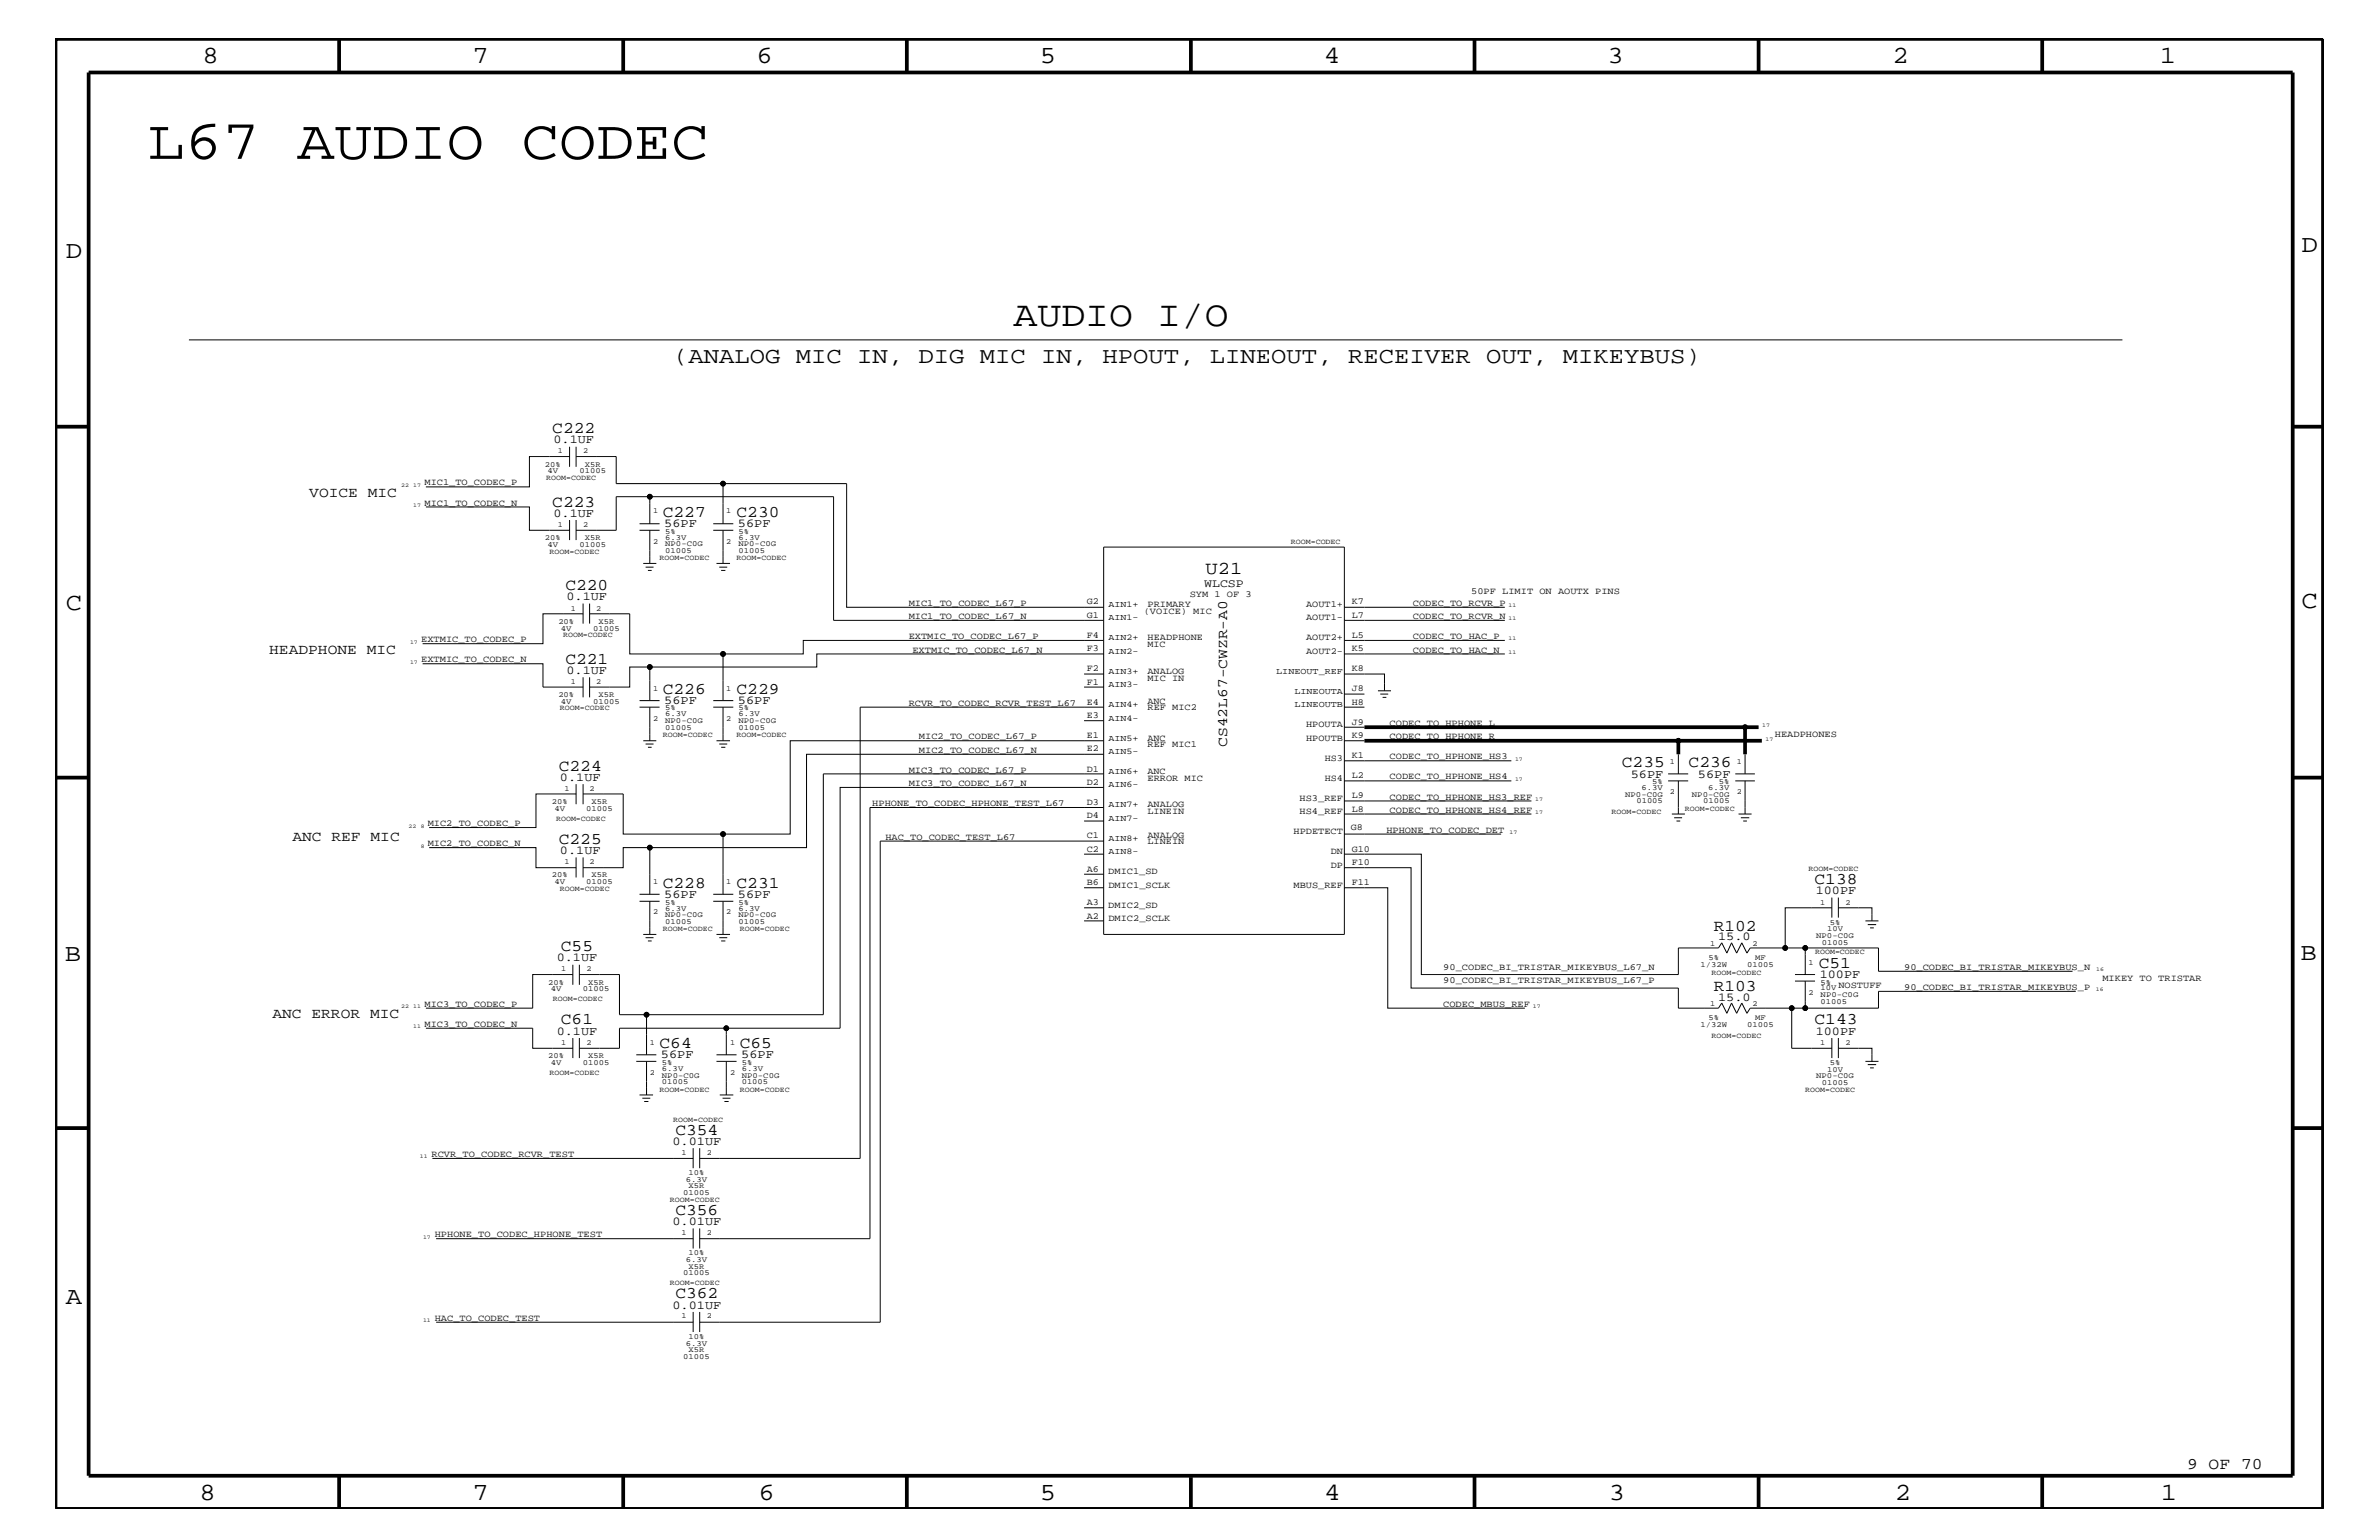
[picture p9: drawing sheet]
<svg xmlns="http://www.w3.org/2000/svg" width="432mm" height="279mm" viewBox="0 0 432 279" stroke-linecap="round" stroke-linejoin="round" font-family="sans-serif">
<defs><g id="words">
<text font-size="10.2" x="26.8" y="28.8">L67 AUDIO CODEC</text>
<text font-size="6.5" x="184" y="59.2">AUDIO I/O</text>
<g font-size="4.5">
<text x="36.7" y="11.5">8</text>
<text x="85.8" y="11.5">7</text>
<text x="137.3" y="11.5">6</text>
<text x="188.7" y="11.5">5</text>
<text x="240.3" y="11.5">4</text>
<text x="291.8" y="11.5">3</text>
<text x="343.5" y="11.5">2</text>
<text x="392" y="11.5">1</text>
<text x="11.9" y="46.8">D</text>
<text x="417.7" y="45.7">D</text>
<text x="11.9" y="110.6">C</text>
<text x="417.7" y="110.3">C</text>
<text x="11.8" y="174.3">B</text>
<text x="417.6" y="174.2">B</text>
<text x="11.9" y="236.7">A</text>
<text x="36.2" y="272.1">8</text>
<text x="85.8" y="272.1">7</text>
<text x="137.7" y="272.1">6</text>
<text x="188.7" y="272.1">5</text>
<text x="240.4" y="272.1">4</text>
<text x="292" y="272.1">3</text>
<text x="343.9" y="272.1">2</text>
<text x="392.2" y="272.1">1</text>
</g>
<text font-size="4.1" x="122.2" y="65.9">(ANALOG MIC IN, DIG MIC IN, HPOUT, LINEOUT, RECEIVER OUT, MIKEYBUS)</text>
<text font-size="3.3" x="218.8" y="104.1">U21</text>
<g font-size="3">
<text x="100.2" y="78.6">C222</text>
<text x="100.2" y="92">C223</text>
<text x="120.3" y="93.8">C227</text>
<text x="133.7" y="93.8">C230</text>
<text x="102.6" y="107.1">C220</text>
<text x="102.6" y="120.4">C221</text>
<text x="120.3" y="125.9">C226</text>
<text x="133.7" y="125.9">C229</text>
<text x="101.4" y="139.8">C224</text>
<text x="294.4" y="139.2">C235</text>
<text x="306.5" y="139.2">C236</text>
<text x="101.4" y="153.2">C225</text>
<text x="120.3" y="161.1">C228</text>
<text x="133.7" y="161.1">C231</text>
<text x="329.4" y="160.5">C138</text>
<text x="101.8" y="172.6">C55</text>
<text x="311.1" y="168.9">R102</text>
<text x="311.1" y="179.9">R103</text>
<text x="330.1" y="175.6">C51</text>
<text x="101.8" y="185.9">C61</text>
<text x="329.4" y="185.9">C143</text>
<text x="119.7" y="190.2">C64</text>
<text x="134.3" y="190.2">C65</text>
<text x="122.6" y="205.9">C354</text>
<text x="122.6" y="220.4">C356</text>
<text x="122.6" y="235.6">C362</text>
<text x="397" y="266.5">9 OF 70</text>
</g>
<g font-size="2.6">
<text x="56.1" y="90.1">VOICE MIC</text>
<text x="48.9" y="118.6">HEADPHONE MIC</text>
<text x="222.8" y="135.5" transform="rotate(-90 222.8 135.5)">CS42L67-CWZR-A0</text>
<text x="53.1" y="152.6">ANC REF MIC</text>
<text x="49.4" y="184.7">ANC ERROR MIC</text>
</g>
<g font-size="2.2">
<text x="100.5" y="80.5">0.1UF</text>
<text x="100.5" y="93.8">0.1UF</text>
<text x="120.6" y="95.6">56PF</text>
<text x="133.9" y="95.6">56PF</text>
<text x="102.8" y="108.9">0.1UF</text>
<text x="102.8" y="122.3">0.1UF</text>
<text x="120.6" y="127.7">56PF</text>
<text x="133.9" y="127.7">56PF</text>
<text x="101.6" y="141.7">0.1UF</text>
<text x="296" y="141.1">56PF</text>
<text x="308.2" y="141.1">56PF</text>
<text x="101.6" y="155">0.1UF</text>
<text x="120.6" y="162.8">56PF</text>
<text x="133.9" y="162.8">56PF</text>
<text x="329.6" y="162.2">100PF</text>
<text x="311.8" y="170.6">15.0</text>
<text x="101" y="174.4">0.1UF</text>
<text x="330.3" y="177.4">100PF</text>
<text x="311.8" y="181.6">15.0</text>
<text x="101" y="187.7">0.1UF</text>
<text x="120" y="192">56PF</text>
<text x="134.5" y="192">56PF</text>
<text x="329.6" y="187.7">100PF</text>
<text x="122" y="207.7">0.01UF</text>
<text x="122" y="222.3">0.01UF</text>
<text x="122" y="237.4">0.01UF</text>
</g>
<text font-size="2.1" x="218.6" y="106.5">WLCSP</text>
<g font-size="1.7">
<text x="77" y="88.1">MIC1_TO_CODEC_P</text>
<text x="77" y="91.7">MIC1_TO_CODEC_N</text>
<text x="267" y="107.7">50PF LIMIT ON AOUTX PINS</text>
<text x="164.9" y="112.3">MIC1_TO_CODEC_L67_N</text>
<text x="164.9" y="109.9">MIC1_TO_CODEC_L67_P</text>
<text x="197.3" y="112">G1</text>
<text x="197.3" y="109.7">G2</text>
<text x="207.6" y="111.4">(VOICE) MIC</text>
<text x="208.3" y="110.2">PRIMARY</text>
<text x="215.9" y="108.3">SYM 1 OF 3</text>
<text x="237.1" y="112.6">AOUT1-</text>
<text x="237.1" y="110.2">AOUT1+</text>
<text x="245.4" y="112">L7</text>
<text x="245.4" y="109.7">K7</text>
<text x="256.5" y="112.3">CODEC_TO_RCVR_N</text>
<text x="256.5" y="109.9">CODEC_TO_RCVR_P</text>
<text x="76.5" y="116.5">EXTMIC_TO_CODEC_P</text>
<text x="164.9" y="115.9">EXTMIC_TO_CODEC_L67_P</text>
<text x="165.6" y="118.4">EXTMIC_TO_CODEC_L67_N</text>
<text x="197.3" y="118.1">F3</text>
<text x="197.3" y="115.7">F4</text>
<text x="208.3" y="117.4">MIC</text>
<text x="208.3" y="116.2">HEADPHONE</text>
<text x="237.1" y="118.6">AOUT2-</text>
<text x="237.1" y="116.2">AOUT2+</text>
<text x="245.4" y="118.1">K5</text>
<text x="245.4" y="115.7">L5</text>
<text x="256.5" y="118.4">CODEC_TO_HAC_N</text>
<text x="256.5" y="115.9">CODEC_TO_HAC_P</text>
<text x="76.5" y="120.2">EXTMIC_TO_CODEC_N</text>
<text x="197.3" y="124.2">F1</text>
<text x="197.3" y="121.8">F2</text>
<text x="208.3" y="122.3">ANALOG</text>
<text x="208.3" y="123.5">MIC IN</text>
<text x="245.4" y="121.8">K8</text>
<text x="245.4" y="125.4">J8</text>
<text x="164.9" y="128">RCVR_TO_CODEC_RCVR_TEST_L67</text>
<text x="197.3" y="130.2">E3</text>
<text x="197.3" y="127.9">E4</text>
<text x="208.3" y="127.7">ANC</text>
<text x="208.3" y="128.9">REF MIC2</text>
<text x="237.1" y="131.9">HPOUTA</text>
<text x="245.4" y="131.5">J9</text>
<text x="245.4" y="127.9">H8</text>
<text x="252.2" y="131.7">CODEC_TO_HPHONE_L</text>
<text x="166.8" y="134.1">MIC2_TO_CODEC_L67_P</text>
<text x="166.8" y="136.6">MIC2_TO_CODEC_L67_N</text>
<text x="197.3" y="136.3">E2</text>
<text x="197.3" y="133.9">E1</text>
<text x="208.3" y="134.4">ANC</text>
<text x="208.3" y="135.6">REF MIC1</text>
<text x="237.1" y="134.4">HPOUTB</text>
<text x="245.4" y="133.9">K9</text>
<text x="245.4" y="137.5">K1</text>
<text x="252.2" y="137.8">CODEC_TO_HPHONE_HS3</text>
<text x="252.2" y="134.1">CODEC_TO_HPHONE_R</text>
<text x="322.2" y="133.8">HEADPHONES</text>
<text x="164.9" y="140.2">MIC3_TO_CODEC_L67_P</text>
<text x="164.9" y="142.6">MIC3_TO_CODEC_L67_N</text>
<text x="197.3" y="142.4">D2</text>
<text x="197.3" y="140">D1</text>
<text x="208.3" y="140.4">ANC</text>
<text x="208.3" y="141.7">ERROR MIC</text>
<text x="240.5" y="138">HS3</text>
<text x="240.5" y="141.7">HS4</text>
<text x="245.4" y="141.2">L2</text>
<text x="252.2" y="141.4">CODEC_TO_HPHONE_HS4</text>
<text x="77.6" y="149.9">MIC2_TO_CODEC_P</text>
<text x="158.3" y="146.2">HPHONE_TO_CODEC_HPHONE_TEST_L67</text>
<text x="197.3" y="148.4">D4</text>
<text x="197.3" y="146">D3</text>
<text x="208.3" y="147.7">LINEIN</text>
<text x="208.3" y="146.5">ANALOG</text>
<text x="235.9" y="145.3">HS3_REF</text>
<text x="235.9" y="147.7">HS4_REF</text>
<text x="245.4" y="144.8">L9</text>
<text x="245.4" y="147.3">L8</text>
<text x="252.2" y="145.1">CODEC_TO_HPHONE_HS3_REF</text>
<text x="252.2" y="147.5">CODEC_TO_HPHONE_HS4_REF</text>
<text x="77.6" y="153.5">MIC2_TO_CODEC_N</text>
<text x="160.7" y="152.3">HAC_TO_CODEC_TEST_L67</text>
<text x="197.3" y="154.5">C2</text>
<text x="197.3" y="152.1">C1</text>
<text x="208.3" y="153.2">LINEIN</text>
<text x="208.3" y="152">ANALOG</text>
<text x="234.8" y="151.3">HPDETECT</text>
<text x="241.6" y="155">DN</text>
<text x="245.2" y="150.7">G8</text>
<text x="245.4" y="154.5">G10</text>
<text x="251.6" y="151.1">HPHONE_TO_CODEC_DET</text>
<text x="197.3" y="160.6">B6</text>
<text x="197.3" y="158.2">A6</text>
<text x="201.2" y="158.6">DMIC1_SD</text>
<text x="201.2" y="161.1">DMIC1_SCLK</text>
<text x="234.8" y="161.1">MBUS_REF</text>
<text x="241.6" y="157.4">DP</text>
<text x="245.4" y="156.9">F10</text>
<text x="245.4" y="160.6">F11</text>
<text x="197.3" y="166.7">A2</text>
<text x="197.3" y="164.2">A3</text>
<text x="201.2" y="164.7">DMIC2_SD</text>
<text x="201.2" y="167.1">DMIC2_SCLK</text>
<text x="262" y="176">90_CODEC_BI_TRISTAR_MIKEYBUS_L67_N</text>
<text x="262" y="178.4">90_CODEC_BI_TRISTAR_MIKEYBUS_L67_P</text>
<text x="333.7" y="179.3">NOSTUFF</text>
<text x="345.6" y="176">90_CODEC_BI_TRISTAR_MIKEYBUS_N</text>
<text x="345.6" y="179.6">90_CODEC_BI_TRISTAR_MIKEYBUS_P</text>
<text x="381.6" y="178">MIKEY TO TRISTAR</text>
<text x="77" y="182.7">MIC3_TO_CODEC_P</text>
<text x="262" y="182.7">CODEC_MBUS_REF</text>
<text x="77" y="186.3">MIC3_TO_CODEC_N</text>
<text x="78.3" y="209.9">RCVR_TO_CODEC_RCVR_TEST</text>
<text x="78.9" y="224.5">HPHONE_TO_CODEC_HPHONE_TEST</text>
<text x="78.9" y="239.6">HAC_TO_CODEC_TEST</text>
</g>
<g font-size="1.6">
<text x="201.2" y="112.6">AIN1-</text>
<text x="201.2" y="110.2">AIN1+</text>
<text x="201.2" y="116.2">AIN2+</text>
<text x="201.2" y="118.6">AIN2-</text>
<text x="201.2" y="124.7">AIN3-</text>
<text x="201.2" y="122.3">AIN3+</text>
<text x="231.6" y="122.3">LINEOUT_REF</text>
<text x="234.9" y="125.9">LINEOUTA</text>
<text x="201.2" y="128.3">AIN4+</text>
<text x="201.2" y="130.8">AIN4-</text>
<text x="234.9" y="128.3">LINEOUTB</text>
<text x="201.2" y="136.8">AIN5-</text>
<text x="201.2" y="134.4">AIN5+</text>
<text x="201.2" y="140.4">AIN6+</text>
<text x="201.2" y="142.9">AIN6-</text>
<text x="201.2" y="149">AIN7-</text>
<text x="201.2" y="146.5">AIN7+</text>
<text x="201.2" y="152.6">AIN8+</text>
<text x="201.2" y="155">AIN8-</text>
</g>
<g font-size="1.4">
<text x="101.3" y="82.2">1</text>
<text x="105.8" y="82.2">2</text>
<text x="98.9" y="84.7">20%</text>
<text x="99.1" y="87.1">ROOM=CODEC</text>
<text x="99.4" y="85.9">4V</text>
<text x="105.2" y="85.9">01005</text>
<text x="106.2" y="84.7">X5R</text>
<text x="101.3" y="95.6">1</text>
<text x="105.8" y="95.6">2</text>
<text x="118.5" y="93.2">1</text>
<text x="131.8" y="93.2">1</text>
<text x="98.9" y="98">20%</text>
<text x="99.4" y="99.3">4V</text>
<text x="99.7" y="100.4">ROOM=CODEC</text>
<text x="105.2" y="99.3">01005</text>
<text x="106.2" y="98">X5R</text>
<text x="118.5" y="98.7">2</text>
<text x="119.7" y="101.6">ROOM=CODEC</text>
<text x="120.7" y="100.4">01005</text>
<text x="120.7" y="99.1">NP0-C0G</text>
<text x="120.7" y="97.9">6.3V</text>
<text x="120.7" y="96.8">5%</text>
<text x="131.8" y="98.7">2</text>
<text x="133.7" y="101.6">ROOM=CODEC</text>
<text x="134" y="100.4">01005</text>
<text x="134" y="97.9">6.3V</text>
<text x="134" y="96.8">5%</text>
<text x="134" y="99.1">NP0-C0G</text>
<text x="234.3" y="98.7">ROOM=CODEC</text>
<text x="101.3" y="113.1">20%</text>
<text x="103.6" y="110.8">1</text>
<text x="108.2" y="110.8">2</text>
<text x="108.6" y="113.1">X5R</text>
<text x="101.8" y="114.4">4V</text>
<text x="102.2" y="115.6">ROOM=CODEC</text>
<text x="107.7" y="114.4">01005</text>
<text x="103.6" y="124.1">1</text>
<text x="108.2" y="124.1">2</text>
<text x="118.5" y="125.3">1</text>
<text x="131.8" y="125.3">1</text>
<text x="101.3" y="126.5">20%</text>
<text x="101.6" y="128.9">ROOM=CODEC</text>
<text x="101.8" y="127.7">4V</text>
<text x="107.7" y="127.7">01005</text>
<text x="108.6" y="126.5">X5R</text>
<text x="118.5" y="130.8">2</text>
<text x="120.7" y="131.3">NP0-C0G</text>
<text x="120.7" y="130">6.3V</text>
<text x="120.7" y="128.9">5%</text>
<text x="131.8" y="130.8">2</text>
<text x="134" y="128.9">5%</text>
<text x="134" y="130">6.3V</text>
<text x="134" y="131.3">NP0-C0G</text>
<text x="120.3" y="133.8">ROOM=CODEC</text>
<text x="120.7" y="132.4">01005</text>
<text x="133.7" y="133.8">ROOM=CODEC</text>
<text x="134" y="132.4">01005</text>
<text x="102.4" y="143.5">1</text>
<text x="107" y="143.5">2</text>
<text x="297.9" y="143.4">6.3V</text>
<text x="299.9" y="142.3">5%</text>
<text x="303.1" y="138.6">1</text>
<text x="310" y="143.4">6.3V</text>
<text x="312" y="142.3">5%</text>
<text x="315.2" y="138.6">1</text>
<text x="100.2" y="145.9">20%</text>
<text x="100.6" y="147.1">4V</text>
<text x="100.9" y="149">ROOM=CODEC</text>
<text x="106.4" y="147.1">01005</text>
<text x="107.4" y="145.9">X5R</text>
<text x="292.5" y="147.7">ROOM=CODEC</text>
<text x="295" y="144.6">NP0-C0G</text>
<text x="297" y="145.7">01005</text>
<text x="303.1" y="144">2</text>
<text x="305.8" y="147.1">ROOM=CODEC</text>
<text x="307.1" y="144.6">NP0-C0G</text>
<text x="309.1" y="145.7">01005</text>
<text x="315.2" y="144">2</text>
<text x="100.2" y="159.2">20%</text>
<text x="100.6" y="160.5">4V</text>
<text x="101.6" y="161.7">ROOM=CODEC</text>
<text x="102.4" y="156.8">1</text>
<text x="106.4" y="160.5">01005</text>
<text x="107" y="156.8">2</text>
<text x="107.4" y="159.2">X5R</text>
<text x="118.5" y="160.5">1</text>
<text x="131.8" y="160.5">1</text>
<text x="328.3" y="158">ROOM=CODEC</text>
<text x="118.5" y="165.9">2</text>
<text x="120.7" y="167.6">01005</text>
<text x="120.7" y="166.4">NP0-C0G</text>
<text x="120.7" y="165.2">6.3V</text>
<text x="120.7" y="164.1">5%</text>
<text x="131.8" y="165.9">2</text>
<text x="134" y="167.6">01005</text>
<text x="134" y="165.2">6.3V</text>
<text x="134" y="164.1">5%</text>
<text x="134" y="166.4">NP0-C0G</text>
<text x="330.4" y="164.1">1</text>
<text x="332.1" y="167.8">5%</text>
<text x="334.9" y="164.1">2</text>
<text x="120.3" y="168.9">ROOM=CODEC</text>
<text x="134.3" y="168.9">ROOM=CODEC</text>
<text x="310.4" y="171.6">1</text>
<text x="318.1" y="171.6">2</text>
<text x="329.4" y="173.2">ROOM=CODEC</text>
<text x="329.6" y="170.1">NP0-C0G</text>
<text x="330.7" y="171.4">01005</text>
<text x="331.6" y="168.9">10V</text>
<text x="99.5" y="178.7">20%</text>
<text x="99.9" y="179.9">4V</text>
<text x="101.9" y="176.2">1</text>
<text x="105.8" y="179.9">01005</text>
<text x="106.4" y="176.2">2</text>
<text x="106.8" y="178.7">X5R</text>
<text x="308.7" y="175.4">1/32W</text>
<text x="310.1" y="174.2">5%</text>
<text x="310.6" y="176.8">ROOM=CODEC</text>
<text x="317.1" y="175.4">01005</text>
<text x="318.6" y="174.2">MF</text>
<text x="328.3" y="175">1</text>
<text x="330.5" y="179.7">10V</text>
<text x="330.5" y="178.7">5%</text>
<text x="100.3" y="181.6">ROOM=CODEC</text>
<text x="310.1" y="185">5%</text>
<text x="310.4" y="182.5">1</text>
<text x="318.1" y="182.5">2</text>
<text x="318.6" y="185">MF</text>
<text x="328.3" y="180.5">2</text>
<text x="330.5" y="182.1">01005</text>
<text x="330.5" y="181">NP0-C0G</text>
<text x="99.5" y="192">20%</text>
<text x="101.9" y="189.5">1</text>
<text x="106.4" y="189.5">2</text>
<text x="106.8" y="192">X5R</text>
<text x="117.9" y="189.5">1</text>
<text x="132.5" y="189.5">1</text>
<text x="308.7" y="186.3">1/32W</text>
<text x="310.6" y="188.3">ROOM=CODEC</text>
<text x="317.1" y="186.3">01005</text>
<text x="330.4" y="189.5">1</text>
<text x="334.9" y="189.5">2</text>
<text x="99.7" y="195">ROOM=CODEC</text>
<text x="99.9" y="193.2">4V</text>
<text x="105.8" y="193.2">01005</text>
<text x="117.9" y="195">2</text>
<text x="120.1" y="195.5">NP0-C0G</text>
<text x="120.1" y="196.7">01005</text>
<text x="120.1" y="194.3">6.3V</text>
<text x="120.1" y="193.2">5%</text>
<text x="132.5" y="195">2</text>
<text x="134.6" y="194.3">6.3V</text>
<text x="134.6" y="193.2">5%</text>
<text x="134.6" y="195.5">NP0-C0G</text>
<text x="134.6" y="196.7">01005</text>
<text x="329.6" y="195.6">NP0-C0G</text>
<text x="330.7" y="196.8">01005</text>
<text x="331.6" y="194.4">10V</text>
<text x="332.1" y="193.2">5%</text>
<text x="119.7" y="198.1">ROOM=CODEC</text>
<text x="122.2" y="203.5">ROOM=CODEC</text>
<text x="134.3" y="198.1">ROOM=CODEC</text>
<text x="327.7" y="198.1">ROOM=CODEC</text>
<text x="123.7" y="209.6">1</text>
<text x="128.3" y="209.6">2</text>
<text x="124.5" y="214.4">6.3V</text>
<text x="125" y="213.2">10%</text>
<text x="125" y="215.6">X5R</text>
<text x="121.6" y="218">ROOM=CODEC</text>
<text x="124" y="216.9">01005</text>
<text x="123.7" y="224.1">1</text>
<text x="125" y="227.7">10%</text>
<text x="128.3" y="224.1">2</text>
<text x="121.6" y="233.2">ROOM=CODEC</text>
<text x="124" y="231.3">01005</text>
<text x="124.5" y="229">6.3V</text>
<text x="125" y="230.2">X5R</text>
<text x="123.7" y="239.2">1</text>
<text x="128.3" y="239.2">2</text>
<text x="124.5" y="244.1">6.3V</text>
<text x="125" y="242.9">10%</text>
<text x="125" y="245.3">X5R</text>
<text x="124" y="246.5">01005</text>
</g>
<g font-size="1">
<text x="72.8" y="88.3">22</text>
<text x="75" y="88.3">17</text>
<text x="75" y="92">17</text>
<text x="273.8" y="112.6">11</text>
<text x="273.8" y="110.2">11</text>
<text x="74.4" y="116.8">17</text>
<text x="273.8" y="118.6">11</text>
<text x="273.8" y="116.2">11</text>
<text x="74.4" y="120.4">17</text>
<text x="319.9" y="131.9">17</text>
<text x="320.5" y="134.4">17</text>
<text x="275" y="138">17</text>
<text x="275" y="141.7">17</text>
<text x="278.6" y="145.3">17</text>
<text x="278.6" y="147.7">17</text>
<text x="74.2" y="150.1">22</text>
<text x="76.4" y="153.8">8</text>
<text x="76.4" y="150.1">8</text>
<text x="274" y="151.3">17</text>
<text x="380.4" y="179.9">16</text>
<text x="380.5" y="176.2">16</text>
<text x="72.8" y="182.9">22</text>
<text x="75" y="182.9">11</text>
<text x="278.2" y="182.9">17</text>
<text x="75" y="186.5">11</text>
<text x="76.2" y="210.2">11</text>
<text x="76.8" y="224.7">17</text>
<text x="76.8" y="239.9">11</text>
</g>
</g></defs>
<g fill="none" stroke="#000" stroke-width=".18">
<path d="M34.3 61.7h350.9M77.3 92h18.8v4.2h7.3M103.4 82.8h-7.3v5.5h-18.8M103.4 81.1v3.6M103.4 94.3v3.7M104.6 81.1v3.6M104.6 94.3v3.7M104.6 82.8h7.2v4.9h19.4M116.1 96.2h3.6M116.1 95h3.6M117.9 95v-4.9h33.4v22.5h49M117.9 90.1h-6.1v6.1h-7.2"/>
<path d="M117.9 96.2v6M129.5 96.2h3.6M129.5 95h3.6M131.2 95v-7.3h22.5v22.5h46.6M131.2 96.2v6M200.3 99.3h43.7v70.2h-43.7zM105.8 111.4h-7.2v5.4h-21.9M105.8 109.5v3.6M107 111.4h7.3v7.2h16.9v8.5M107 109.5v3.6M116.8 102.2h2.3M117.2 102.9h1.4"/>
<path d="M117.6 103.5h.7M130 102.2h2.5M130.6 102.9h1.4M130.9 103.5h.8M200.3 118.6h-52v2.4h-30.4M200.3 116.2h-54.5v2.4h-14.6M244 110.2h29.1M244 116.2h29.1M244 112.6h29.1M244 118.6h29.1M76.7 120.4h21.9v4.3h7.2M105.8 122.9v3.6"/>
<path d="M107 124.7h7.3v-3.7h3.6v6.1M107 122.9v3.6M116.1 128.3h3.6M116.1 127.1h3.6M116.8 134.4h2.3M117.2 135h1.4M117.6 135.6h.7M117.9 128.3v6.1M129.5 128.3h3.6M129.5 127.1h3.6M130 134.4h2.5M130.6 135h1.4"/>
<path d="M130.9 135.6h.8M131.2 128.3v6.1M196.8 124.7h3.5M196.8 122.3h3.5M196.8 130.8h3.5M200.3 134.4h-56.9v16.9h-12.2M200.3 136.8h-53.9v17h-28.5M200.3 128.3h-44.2v81.9h-29.1M244 122.3h7.3v3M244 128.3h3.7M244 134.4h3.7M244 125.9h3.7"/>
<path d="M244 138h30.3M244 131.9h3.7M250.1 125.3h2.4M250.5 125.9h1.5M251 126.5h.6M304.6 136.8v3.6M316.7 136.8v3.6M77.9 153.8h19.4v3.6h7.3M104.6 144h-7.3v6.1h-19.4M104.6 142.3v3.6M104.6 155.6v3.6M105.8 144h7.3v7.3h18.1v10.9"/>
<path d="M105.8 157.4h7.3v-3.6h4.8v8.4M105.8 142.3v3.6M105.8 155.6v3.6M196.8 149h3.5M196.8 155h3.5M196.8 158.6h3.5M200.3 142.9h-47.8v43.6h-20.7M200.3 140.4h-50.9v43.7h-37v-7.3h-7.2M200.3 146.5h-42.4v78.2h-30.9M200.3 152.6h-40.5v87.3h-32.8M244 155h14v21.8h46.6v-4.8h7.3l.6-.9 .9 1.8 .9-1.8 .9 1.8 .9-1.8 1 1.8 .6-.9h6.3v-7.3h8.5M244 157.4h12.1v21.9h48.5v3.6h7.3l.6-.9 .9 1.8 .9-1.8 .9 1.8 .9-1.8 1 1.8 .6-.9h10"/>
<path d="M244 141.7h30.3M244 147.7h34M244 151.3h28.5M244 145.3h34M302.8 141.7h3.6M302.8 140.4h3.6M303.4 147.7h2.4M303.9 148.4h1.4M304.3 149h.7M304.6 141.7v6M315 141.7h3.5M315 140.4h3.5"/>
<path d="M315.6 147.7h2.3M316 148.4h1.5M316.4 149h.7M316.7 141.7v6M104 176.8h-7.3v6.1h-19.4M104 175v3.7M105.2 175v3.7M116.1 163.5h3.6M116.1 162.2h3.6M116.8 169.5h2.3M117.2 170.1h1.4M117.6 170.7h.7"/>
<path d="M117.9 163.5v6M129.5 163.5h3.6M129.5 162.2h3.6M130 169.5h2.5M130.6 170.1h1.4M130.9 170.7h.8M131.2 163.5v6M196.8 167.1h3.5M196.8 164.7h3.5M196.8 161.1h3.5M244 161.1h7.9v21.8h24.9M324 172h3.7"/>
<path d="M325.8 176.8h3.6M325.8 178h3.6M327.7 178v4.9h13.3v-3h35.8M332.5 162.8v3.7M333.7 164.7h6.1v2.4M333.7 162.8v3.7M338.6 167.1h2.4M339 167.8h1.5M339.4 168.3h.7M376.2 176.2h-35.2v-4.2h-13.3v4.8M77.3 186.5h19.4v3.7h7.3M104 188.3v3.7"/>
<path d="M105.2 190.2h7.2v-3.7h19.4v4.9M105.2 188.3v3.7M115.5 192.6h3.6M115.5 191.4h3.6M116.1 198.7h2.4M116.6 199.2h1.4M116.9 199.8h.8M117.3 184.1v7.3M117.3 192.6v6.1M130 192.6h3.7M130 191.4h3.7M130.6 198.7h2.5"/>
<path d="M131.1 199.2h1.5M131.5 199.8h.7M131.8 192.6v6.1M325.2 182.9v7.3h7.3M332.5 188.3v3.7M333.7 190.2h6.1v2.4M333.7 188.3v3.7M338.6 192.6h2.4M339 193.2h1.5M339.4 193.7h.7M78.5 210.2h47.3M125.8 208.3v3.6"/>
<path d="M127 208.3v3.6M79.2 224.7h46.6M79.2 239.9h46.6M125.8 222.9v3.6M125.8 238v3.7M127 222.9v3.6M127 238v3.7"/>
<circle cx="117.9" cy="90.1" r=".42"/>
<circle cx="131.2" cy="87.7" r=".42"/>
<circle cx="131.2" cy="118.6" r=".42"/>
<circle cx="117.9" cy="121" r=".42"/>
<circle cx="304.6" cy="134.4" r=".42"/>
<circle cx="316.7" cy="131.9" r=".42"/>
<circle cx="117.9" cy="153.8" r=".42"/>
<circle cx="131.2" cy="151.3" r=".42"/>
<circle cx="324" cy="172" r=".42"/>
<circle cx="327.7" cy="172" r=".42"/>
<circle cx="117.3" cy="184.1" r=".42"/>
<circle cx="131.8" cy="186.5" r=".42"/>
<circle cx="325.2" cy="182.9" r=".42"/>
<circle cx="327.7" cy="182.9" r=".42"/>
</g>
<g fill="none" stroke="#000" stroke-width=".68" stroke-linecap="butt">
<path d="M10.1 7.1h411.5v266.7h-411.5zM16.1 13.2h400v254.5h-400zM61.6 7.1v6.1M113.1 7.1v6.1M164.6 7.1v6.1M216.2 7.1v6.1M267.6 7.1v6.1M319.2 7.1v6.1M370.7 7.1v6.1M10.1 77.4h6M416.1 77.4h5.5M247.7 134.4h72.1"/>
<path d="M247.7 131.9h71.5M304.6 134.4v2.4M316.7 131.9v4.9M10.1 141.1h6M416.1 141.1h5.5M10.1 204.7h6M416.1 204.7h5.5M61.6 267.7v6.1M113.1 267.7v6.1M164.6 267.7v6.1M216.2 268v5.8M267.6 267.7v6.1"/>
<path d="M319.2 267.7v6.1M370.7 267.7v6.1"/>
</g>
<g fill="#000">
<circle cx="117.9" cy="90.1" r=".42"/>
<circle cx="131.2" cy="87.7" r=".42"/>
<circle cx="131.2" cy="118.6" r=".42"/>
<circle cx="117.9" cy="121" r=".42"/>
<circle cx="304.6" cy="134.4" r=".42"/>
<circle cx="316.7" cy="131.9" r=".42"/>
<circle cx="117.9" cy="153.8" r=".42"/>
<circle cx="131.2" cy="151.3" r=".42"/>
<circle cx="324" cy="172" r=".42"/>
<circle cx="327.7" cy="172" r=".42"/>
<circle cx="117.3" cy="184.1" r=".42"/>
<circle cx="131.8" cy="186.5" r=".42"/>
<circle cx="325.2" cy="182.9" r=".42"/>
<circle cx="327.7" cy="182.9" r=".42"/>
</g>
<use href="#words"/>
</svg>
